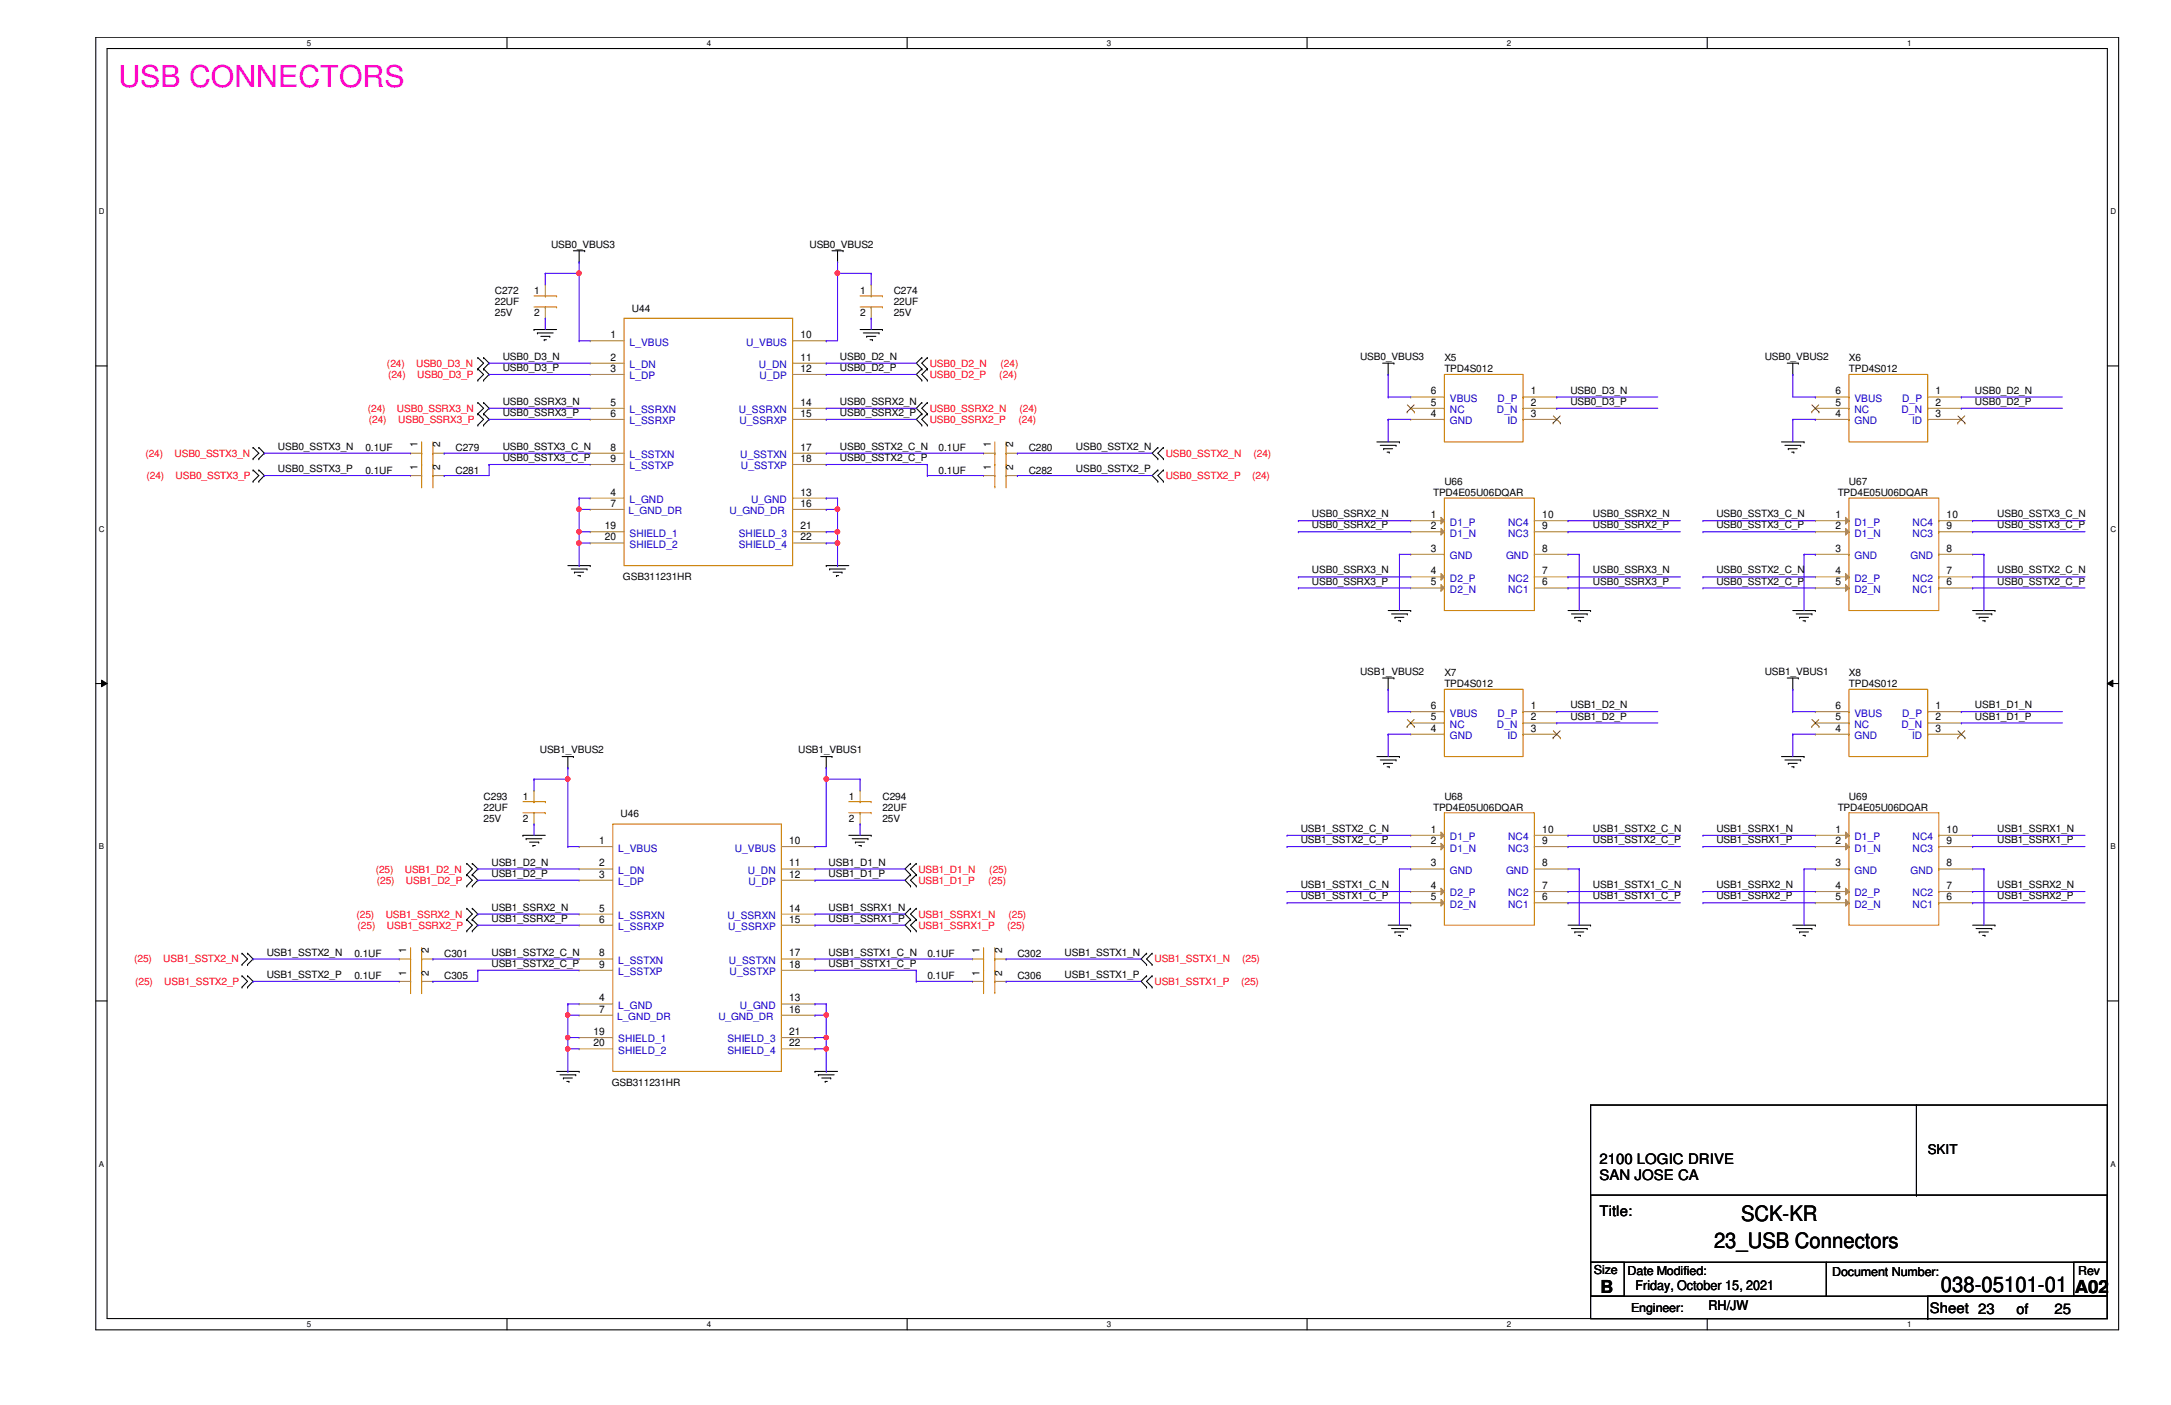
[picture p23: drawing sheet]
<svg xmlns="http://www.w3.org/2000/svg" width="432mm" height="279mm" viewBox="0 0 432 279" stroke-linecap="round" stroke-linejoin="round" font-family="sans-serif">
<defs><g id="words">
<text font-size="6" fill="#f0f" x="23.5" y="17.3">USB CONNECTORS</text>
<g font-size="4.2">
<text x="346.3" y="242.8">SCK-KR</text>
<text x="340.9" y="248.2">23_USB Connectors</text>
<text x="386" y="256.9">038-05101-01</text>
</g>
<g font-size="3.6">
<text x="318.3" y="257">B</text>
<text x="412.7" y="257">A02</text>
</g>
<g font-size="2.9">
<text x="318.1" y="231.5">2100 LOGIC DRIVE</text>
<text x="318.1" y="234.7">SAN JOSE CA</text>
<text x="318.1" y="241.8">Title:</text>
<text x="383.8" y="261">Sheet 23</text>
<text x="401.1" y="261.2">of</text>
<text x="408.6" y="261.2">25</text>
</g>
<g font-size="2.7">
<text x="383.4" y="229.5">SKIT</text>
<text x="325.3" y="256.6">Friday, October 15, 2021</text>
<text x="339.8" y="260.6">RH/JW</text>
</g>
<g font-size="2.5">
<text x="317" y="253.3">Size</text>
<text x="323.7" y="253.5">Date Modified:</text>
<text x="364.4" y="253.7">Document Number:</text>
<text x="413.3" y="253.5">Rev</text>
<text x="324.4" y="260.9">Engineer:</text>
</g>
<g font-size="2">
<text x="109.6" y="49.2">USB0_VBUS3</text>
<text x="161" y="49.2">USB0_VBUS2</text>
<text x="98.4" y="58.4">C272</text>
<text x="106.2" y="58.4">1</text>
<text x="171.1" y="58.4">1</text>
<text x="177.8" y="58.4">C274</text>
<text x="98.4" y="60.7">22UF</text>
<text x="98.4" y="62.9">25V</text>
<text x="106.2" y="62.9">2</text>
<text x="125.7" y="62">U44</text>
<text x="171.1" y="62.9">2</text>
<text x="177.8" y="60.7">22UF</text>
<text x="177.8" y="62.9">25V</text>
<text x="100" y="71.5">USB0_D3_N</text>
<text x="121.4" y="67.3">1</text>
<text x="121.4" y="71.7">2</text>
<text x="159.2" y="67.3">10</text>
<text x="159.2" y="71.7">11</text>
<text x="167" y="71.5">USB0_D2_N</text>
<text x="270.5" y="71.6">USB0_VBUS3</text>
<text x="287.3" y="71.8">X5</text>
<text x="351" y="71.6">USB0_VBUS2</text>
<text x="367.7" y="71.8">X6</text>
<text x="100" y="73.8">USB0_D3_P</text>
<text x="121.4" y="74">3</text>
<text x="159.2" y="74">12</text>
<text x="167" y="73.8">USB0_D2_P</text>
<text x="287.3" y="74">TPD4S012</text>
<text x="367.7" y="74">TPD4S012</text>
<text x="100" y="80.5">USB0_SSRX3_N</text>
<text x="100" y="82.7">USB0_SSRX3_P</text>
<text x="121.4" y="80.7">5</text>
<text x="121.4" y="82.9">6</text>
<text x="159.2" y="80.7">14</text>
<text x="159.2" y="82.9">15</text>
<text x="167" y="80.5">USB0_SSRX2_N</text>
<text x="167" y="82.7">USB0_SSRX2_P</text>
<text x="284.6" y="82.9">4</text>
<text x="284.6" y="80.7">5</text>
<text x="284.6" y="78.4">6</text>
<text x="304.5" y="78.4">1</text>
<text x="304.5" y="80.7">2</text>
<text x="304.5" y="82.9">3</text>
<text x="312.3" y="78.3">USB0_D3_N</text>
<text x="312.3" y="80.5">USB0_D3_P</text>
<text x="365" y="82.9">4</text>
<text x="365" y="80.7">5</text>
<text x="365" y="78.4">6</text>
<text x="385" y="78.4">1</text>
<text x="385" y="80.7">2</text>
<text x="385" y="82.9">3</text>
<text x="392.8" y="80.5">USB0_D2_P</text>
<text x="392.8" y="78.3">USB0_D2_N</text>
<text x="55.3" y="89.4">USB0_SSTX3_N</text>
<text x="72.7" y="89.7">0.1UF</text>
<text x="83.1" y="89" transform="rotate(-90 83.1 89)">1</text>
<text x="87.5" y="89" transform="rotate(-90 87.5 89)">2</text>
<text x="90.6" y="89.7">C279</text>
<text x="100" y="89.4">USB0_SSTX3_C_N</text>
<text x="121.4" y="89.6">8</text>
<text x="159.2" y="89.6">17</text>
<text x="167" y="89.4">USB0_SSTX2_C_N</text>
<text x="186.7" y="89.7">0.1UF</text>
<text x="197.1" y="89" transform="rotate(-90 197.1 89)">1</text>
<text x="201.5" y="89" transform="rotate(-90 201.5 89)">2</text>
<text x="204.6" y="89.7">C280</text>
<text x="214" y="89.4">USB0_SSTX2_N</text>
<text x="55.3" y="93.9">USB0_SSTX3_P</text>
<text x="72.7" y="94.2">0.1UF</text>
<text x="83.1" y="93.5" transform="rotate(-90 83.1 93.5)">1</text>
<text x="87.5" y="93.5" transform="rotate(-90 87.5 93.5)">2</text>
<text x="90.6" y="94.2">C281</text>
<text x="100" y="91.7">USB0_SSTX3_C_P</text>
<text x="121.4" y="91.9">9</text>
<text x="159.2" y="91.9">18</text>
<text x="167" y="91.7">USB0_SSTX2_C_P</text>
<text x="186.7" y="94.2">0.1UF</text>
<text x="197.1" y="93.5" transform="rotate(-90 197.1 93.5)">1</text>
<text x="201.5" y="93.5" transform="rotate(-90 201.5 93.5)">2</text>
<text x="204.6" y="94.2">C282</text>
<text x="214" y="93.9">USB0_SSTX2_P</text>
<text x="121.4" y="98.6">4</text>
<text x="121.4" y="100.8">7</text>
<text x="159.2" y="98.6">13</text>
<text x="159.2" y="100.8">16</text>
<text x="285" y="98.6">TPD4E05U06DQAR</text>
<text x="287.3" y="96.4">U66</text>
<text x="365.5" y="98.6">TPD4E05U06DQAR</text>
<text x="367.7" y="96.4">U67</text>
<text x="120.3" y="105.2">19</text>
<text x="120.3" y="107.5">20</text>
<text x="159.2" y="105.2">21</text>
<text x="159.2" y="107.5">22</text>
<text x="260.9" y="105.1">USB0_SSRX2_P</text>
<text x="260.9" y="102.9">USB0_SSRX2_N</text>
<text x="284.6" y="103">1</text>
<text x="284.6" y="105.2">2</text>
<text x="306.7" y="105.2">9</text>
<text x="306.7" y="103">10</text>
<text x="316.8" y="105.1">USB0_SSRX2_P</text>
<text x="316.8" y="102.9">USB0_SSRX2_N</text>
<text x="341.4" y="105.1">USB0_SSTX3_C_P</text>
<text x="341.4" y="102.9">USB0_SSTX3_C_N</text>
<text x="365" y="103">1</text>
<text x="365" y="105.2">2</text>
<text x="387.2" y="105.2">9</text>
<text x="387.2" y="103">10</text>
<text x="397.3" y="105.1">USB0_SSTX3_C_P</text>
<text x="397.3" y="102.9">USB0_SSTX3_C_N</text>
<text x="284.6" y="109.7">3</text>
<text x="306.7" y="109.7">8</text>
<text x="365" y="109.7">3</text>
<text x="387.2" y="109.7">8</text>
<text x="123.9" y="115.4">GSB311231HR</text>
<text x="260.9" y="116.2">USB0_SSRX3_P</text>
<text x="260.9" y="114">USB0_SSRX3_N</text>
<text x="284.6" y="114.2">4</text>
<text x="284.6" y="116.4">5</text>
<text x="306.7" y="116.4">6</text>
<text x="306.7" y="114.2">7</text>
<text x="316.8" y="116.2">USB0_SSRX3_P</text>
<text x="316.8" y="114">USB0_SSRX3_N</text>
<text x="341.4" y="116.2">USB0_SSTX2_C_P</text>
<text x="341.4" y="114">USB0_SSTX2_C_N</text>
<text x="365" y="114.2">4</text>
<text x="365" y="116.4">5</text>
<text x="387.2" y="116.4">6</text>
<text x="387.2" y="114.2">7</text>
<text x="397.3" y="116.2">USB0_SSTX2_C_P</text>
<text x="397.3" y="114">USB0_SSTX2_C_N</text>
<text x="270.5" y="134.2">USB1_VBUS2</text>
<text x="287.3" y="134.4">X7</text>
<text x="287.3" y="136.7">TPD4S012</text>
<text x="351" y="134.2">USB1_VBUS1</text>
<text x="367.7" y="134.4">X8</text>
<text x="367.7" y="136.7">TPD4S012</text>
<text x="284.6" y="143.3">5</text>
<text x="284.6" y="141">6</text>
<text x="304.5" y="141">1</text>
<text x="304.5" y="143.3">2</text>
<text x="312.3" y="143.1">USB1_D2_P</text>
<text x="312.3" y="140.8">USB1_D2_N</text>
<text x="365" y="143.3">5</text>
<text x="365" y="141">6</text>
<text x="385" y="141">1</text>
<text x="385" y="143.3">2</text>
<text x="392.8" y="143.1">USB1_D1_P</text>
<text x="392.8" y="140.8">USB1_D1_N</text>
<text x="107.4" y="149.8">USB1_VBUS2</text>
<text x="158.7" y="149.8">USB1_VBUS1</text>
<text x="284.6" y="145.5">4</text>
<text x="304.5" y="145.5">3</text>
<text x="365" y="145.5">4</text>
<text x="385" y="145.5">3</text>
<text x="96.2" y="159">C293</text>
<text x="96.2" y="161.2">22UF</text>
<text x="104" y="159">1</text>
<text x="168.8" y="159">1</text>
<text x="175.5" y="159">C294</text>
<text x="175.5" y="161.2">22UF</text>
<text x="285" y="161.2">TPD4E05U06DQAR</text>
<text x="287.3" y="159">U68</text>
<text x="365.5" y="161.2">TPD4E05U06DQAR</text>
<text x="367.7" y="159">U69</text>
<text x="96.2" y="163.4">25V</text>
<text x="104" y="163.4">2</text>
<text x="119.2" y="167.9">1</text>
<text x="123.4" y="162.6">U46</text>
<text x="157" y="167.9">10</text>
<text x="168.8" y="163.4">2</text>
<text x="175.5" y="163.4">25V</text>
<text x="258.7" y="167.7">USB1_SSTX2_C_P</text>
<text x="258.7" y="165.4">USB1_SSTX2_C_N</text>
<text x="284.6" y="165.6">1</text>
<text x="284.6" y="167.9">2</text>
<text x="306.7" y="167.9">9</text>
<text x="306.7" y="165.6">10</text>
<text x="316.8" y="167.7">USB1_SSTX2_C_P</text>
<text x="316.8" y="165.4">USB1_SSTX2_C_N</text>
<text x="341.4" y="167.7">USB1_SSRX1_P</text>
<text x="341.4" y="165.4">USB1_SSRX1_N</text>
<text x="365" y="165.6">1</text>
<text x="365" y="167.9">2</text>
<text x="387.2" y="167.9">9</text>
<text x="387.2" y="165.6">10</text>
<text x="397.3" y="167.7">USB1_SSRX1_P</text>
<text x="397.3" y="165.4">USB1_SSRX1_N</text>
<text x="97.7" y="172.1">USB1_D2_N</text>
<text x="119.2" y="172.3">2</text>
<text x="157" y="172.3">11</text>
<text x="164.8" y="172.1">USB1_D1_N</text>
<text x="284.6" y="172.3">3</text>
<text x="306.7" y="172.3">8</text>
<text x="365" y="172.3">3</text>
<text x="387.2" y="172.3">8</text>
<text x="97.7" y="174.4">USB1_D2_P</text>
<text x="119.2" y="174.5">3</text>
<text x="157" y="174.5">12</text>
<text x="164.8" y="174.4">USB1_D1_P</text>
<text x="258.7" y="178.9">USB1_SSTX1_C_P</text>
<text x="258.7" y="176.6">USB1_SSTX1_C_N</text>
<text x="284.6" y="176.8">4</text>
<text x="284.6" y="179">5</text>
<text x="306.7" y="179">6</text>
<text x="306.7" y="176.8">7</text>
<text x="316.8" y="178.9">USB1_SSTX1_C_P</text>
<text x="316.8" y="176.6">USB1_SSTX1_C_N</text>
<text x="341.4" y="178.9">USB1_SSRX2_P</text>
<text x="341.4" y="176.6">USB1_SSRX2_N</text>
<text x="365" y="176.8">4</text>
<text x="365" y="179">5</text>
<text x="387.2" y="179">6</text>
<text x="387.2" y="176.8">7</text>
<text x="397.3" y="178.9">USB1_SSRX2_P</text>
<text x="397.3" y="176.6">USB1_SSRX2_N</text>
<text x="97.7" y="181.1">USB1_SSRX2_N</text>
<text x="97.7" y="183.3">USB1_SSRX2_P</text>
<text x="119.2" y="181.3">5</text>
<text x="119.2" y="183.5">6</text>
<text x="157" y="181.3">14</text>
<text x="157" y="183.5">15</text>
<text x="164.8" y="181.1">USB1_SSRX1_N</text>
<text x="164.8" y="183.3">USB1_SSRX1_P</text>
<text x="53" y="190">USB1_SSTX2_N</text>
<text x="70.5" y="190.3">0.1UF</text>
<text x="80.8" y="189.6" transform="rotate(-90 80.8 189.6)">1</text>
<text x="85.3" y="189.6" transform="rotate(-90 85.3 189.6)">2</text>
<text x="88.3" y="190.3">C301</text>
<text x="97.7" y="190">USB1_SSTX2_C_N</text>
<text x="119.2" y="190.2">8</text>
<text x="157" y="190.2">17</text>
<text x="164.8" y="190">USB1_SSTX1_C_N</text>
<text x="184.4" y="190.3">0.1UF</text>
<text x="194.8" y="189.6" transform="rotate(-90 194.8 189.6)">1</text>
<text x="199.3" y="189.6" transform="rotate(-90 199.3 189.6)">2</text>
<text x="202.4" y="190.3">C302</text>
<text x="211.8" y="190">USB1_SSTX1_N</text>
<text x="53" y="194.5">USB1_SSTX2_P</text>
<text x="70.5" y="194.8">0.1UF</text>
<text x="80.8" y="194.1" transform="rotate(-90 80.8 194.1)">1</text>
<text x="85.3" y="194.1" transform="rotate(-90 85.3 194.1)">2</text>
<text x="88.3" y="194.8">C305</text>
<text x="97.7" y="192.3">USB1_SSTX2_C_P</text>
<text x="119.2" y="192.4">9</text>
<text x="157" y="192.4">18</text>
<text x="164.8" y="192.3">USB1_SSTX1_C_P</text>
<text x="184.4" y="194.8">0.1UF</text>
<text x="194.8" y="194.1" transform="rotate(-90 194.8 194.1)">1</text>
<text x="199.3" y="194.1" transform="rotate(-90 199.3 194.1)">2</text>
<text x="202.4" y="194.8">C306</text>
<text x="211.8" y="194.5">USB1_SSTX1_P</text>
<text x="119.2" y="199.1">4</text>
<text x="119.2" y="201.4">7</text>
<text x="157" y="199.1">13</text>
<text x="157" y="201.4">16</text>
<text x="118" y="205.8">19</text>
<text x="118" y="208.1">20</text>
<text x="157" y="205.8">21</text>
<text x="157" y="208.1">22</text>
<text x="121.7" y="216">GSB311231HR</text>
</g>
<g font-size="2" fill="#00c">
<text x="125.2" y="68.7">L_VBUS</text>
<text x="148.4" y="68.7">U_VBUS</text>
<text x="125.2" y="73.2">L_DN</text>
<text x="125.2" y="75.4">L_DP</text>
<text x="151" y="73.2">U_DN</text>
<text x="151.1" y="75.4">U_DP</text>
<text x="125.2" y="82.2">L_SSRXN</text>
<text x="146.9" y="82.2">U_SSRXN</text>
<text x="288.4" y="82.2">NC</text>
<text x="288.4" y="79.9">VBUS</text>
<text x="297.7" y="82.2">D_N</text>
<text x="297.9" y="79.9">D_P</text>
<text x="368.9" y="82.2">NC</text>
<text x="368.9" y="79.9">VBUS</text>
<text x="378.2" y="82.2">D_N</text>
<text x="378.3" y="79.9">D_P</text>
<text x="125.2" y="84.4">L_SSRXP</text>
<text x="147.1" y="84.4">U_SSRXP</text>
<text x="288.4" y="84.4">GND</text>
<text x="299.8" y="84.4">ID</text>
<text x="368.9" y="84.4">GND</text>
<text x="380.3" y="84.4">ID</text>
<text x="125.2" y="91.1">L_SSTXN</text>
<text x="125.2" y="93.3">L_SSTXP</text>
<text x="147.2" y="91.1">U_SSTXN</text>
<text x="147.4" y="93.3">U_SSTXP</text>
<text x="125.2" y="100">L_GND</text>
<text x="149.4" y="100">U_GND</text>
<text x="125" y="102.2">L_GND_DR</text>
<text x="125.2" y="106.7">SHIELD_1</text>
<text x="145.1" y="102.2">U_GND_DR</text>
<text x="146.9" y="106.7">SHIELD_3</text>
<text x="288.4" y="104.5">D1_P</text>
<text x="288.4" y="106.7">D1_N</text>
<text x="300" y="106.7">NC3</text>
<text x="300" y="104.5">NC4</text>
<text x="368.9" y="104.5">D1_P</text>
<text x="368.9" y="106.7">D1_N</text>
<text x="380.4" y="106.7">NC3</text>
<text x="380.4" y="104.5">NC4</text>
<text x="125.2" y="109">SHIELD_2</text>
<text x="146.9" y="109">SHIELD_4</text>
<text x="288.4" y="111.2">GND</text>
<text x="299.6" y="111.2">GND</text>
<text x="368.9" y="111.2">GND</text>
<text x="380" y="111.2">GND</text>
<text x="288.4" y="115.7">D2_P</text>
<text x="288.4" y="117.9">D2_N</text>
<text x="300" y="117.9">NC1</text>
<text x="300" y="115.7">NC2</text>
<text x="368.9" y="115.7">D2_P</text>
<text x="368.9" y="117.9">D2_N</text>
<text x="380.4" y="117.9">NC1</text>
<text x="380.4" y="115.7">NC2</text>
<text x="288.4" y="142.5">VBUS</text>
<text x="297.9" y="142.5">D_P</text>
<text x="368.9" y="142.5">VBUS</text>
<text x="378.3" y="142.5">D_P</text>
<text x="288.4" y="147">GND</text>
<text x="288.4" y="144.7">NC</text>
<text x="297.7" y="144.7">D_N</text>
<text x="299.8" y="147">ID</text>
<text x="368.9" y="147">GND</text>
<text x="368.9" y="144.7">NC</text>
<text x="378.2" y="144.7">D_N</text>
<text x="380.3" y="147">ID</text>
<text x="288.4" y="167.1">D1_P</text>
<text x="300" y="167.1">NC4</text>
<text x="368.9" y="167.1">D1_P</text>
<text x="380.4" y="167.1">NC4</text>
<text x="123" y="169.3">L_VBUS</text>
<text x="123" y="173.8">L_DN</text>
<text x="146.1" y="169.3">U_VBUS</text>
<text x="148.7" y="173.8">U_DN</text>
<text x="288.4" y="169.3">D1_N</text>
<text x="288.4" y="173.8">GND</text>
<text x="299.6" y="173.8">GND</text>
<text x="300" y="169.3">NC3</text>
<text x="368.9" y="169.3">D1_N</text>
<text x="368.9" y="173.8">GND</text>
<text x="380" y="173.8">GND</text>
<text x="380.4" y="169.3">NC3</text>
<text x="123" y="176">L_DP</text>
<text x="148.8" y="176">U_DP</text>
<text x="288.4" y="178.3">D2_P</text>
<text x="300" y="178.3">NC2</text>
<text x="368.9" y="178.3">D2_P</text>
<text x="380.4" y="178.3">NC2</text>
<text x="123" y="182.8">L_SSRXN</text>
<text x="123" y="185">L_SSRXP</text>
<text x="144.7" y="182.8">U_SSRXN</text>
<text x="144.8" y="185">U_SSRXP</text>
<text x="288.4" y="180.5">D2_N</text>
<text x="300" y="180.5">NC1</text>
<text x="368.9" y="180.5">D2_N</text>
<text x="380.4" y="180.5">NC1</text>
<text x="123" y="191.7">L_SSTXN</text>
<text x="145" y="191.7">U_SSTXN</text>
<text x="123" y="193.9">L_SSTXP</text>
<text x="145.1" y="193.9">U_SSTXP</text>
<text x="122.8" y="202.8">L_GND_DR</text>
<text x="123" y="200.6">L_GND</text>
<text x="142.9" y="202.8">U_GND_DR</text>
<text x="147.2" y="200.6">U_GND</text>
<text x="123" y="207.3">SHIELD_1</text>
<text x="123" y="209.5">SHIELD_2</text>
<text x="144.7" y="207.3">SHIELD_3</text>
<text x="144.7" y="209.5">SHIELD_4</text>
</g>
<g font-size="2" fill="#f00">
<text x="77" y="72.9">(24)</text>
<text x="77.2" y="75.2">(24)</text>
<text x="82.8" y="72.9">USB0_D3_N</text>
<text x="83" y="75.2">USB0_D3_P</text>
<text x="184.9" y="72.9">USB0_D2_N</text>
<text x="184.9" y="75.2">USB0_D2_P</text>
<text x="198.8" y="75.2">(24)</text>
<text x="199" y="72.9">(24)</text>
<text x="73.2" y="81.9">(24)</text>
<text x="79" y="81.9">USB0_SSRX3_N</text>
<text x="184.9" y="81.9">USB0_SSRX2_N</text>
<text x="202.8" y="81.9">(24)</text>
<text x="73.4" y="84.1">(24)</text>
<text x="79.2" y="84.1">USB0_SSRX3_P</text>
<text x="184.9" y="84.1">USB0_SSRX2_P</text>
<text x="202.6" y="84.1">(24)</text>
<text x="28.9" y="90.8">(24)</text>
<text x="29.1" y="95.3">(24)</text>
<text x="34.7" y="90.8">USB0_SSTX3_N</text>
<text x="34.9" y="95.3">USB0_SSTX3_P</text>
<text x="231.9" y="90.8">USB0_SSTX2_N</text>
<text x="231.9" y="95.3">USB0_SSTX2_P</text>
<text x="249" y="95.3">(24)</text>
<text x="249.3" y="90.8">(24)</text>
<text x="74.7" y="173.5">(25)</text>
<text x="80.5" y="173.5">USB1_D2_N</text>
<text x="182.7" y="173.5">USB1_D1_N</text>
<text x="196.8" y="173.5">(25)</text>
<text x="74.9" y="175.8">(25)</text>
<text x="80.7" y="175.8">USB1_D2_P</text>
<text x="182.7" y="175.8">USB1_D1_P</text>
<text x="196.6" y="175.8">(25)</text>
<text x="70.9" y="182.5">(25)</text>
<text x="71.1" y="184.7">(25)</text>
<text x="76.7" y="182.5">USB1_SSRX2_N</text>
<text x="77" y="184.7">USB1_SSRX2_P</text>
<text x="182.7" y="182.5">USB1_SSRX1_N</text>
<text x="182.7" y="184.7">USB1_SSRX1_P</text>
<text x="200.3" y="184.7">(25)</text>
<text x="200.6" y="182.5">(25)</text>
<text x="26.7" y="191.4">(25)</text>
<text x="32.5" y="191.4">USB1_SSTX2_N</text>
<text x="229.6" y="191.4">USB1_SSTX1_N</text>
<text x="247.1" y="191.4">(25)</text>
<text x="26.9" y="195.9">(25)</text>
<text x="32.7" y="195.9">USB1_SSTX2_P</text>
<text x="229.6" y="195.9">USB1_SSTX1_P</text>
<text x="246.8" y="195.9">(25)</text>
</g>
<g font-size="1.6">
<text x="61" y="9.1">5</text>
<text x="140.6" y="9.1">4</text>
<text x="220.2" y="9.1">3</text>
<text x="299.7" y="9.1">2</text>
<text x="379.3" y="9.1">1</text>
<text x="19.6" y="42.6">D</text>
<text x="419.7" y="42.6">D</text>
<text x="19.6" y="105.7">C</text>
<text x="419.7" y="105.7">C</text>
<text x="19.6" y="168.9">B</text>
<text x="419.7" y="168.9">B</text>
<text x="19.6" y="232">A</text>
<text x="419.7" y="232">A</text>
<text x="61" y="263.9">5</text>
<text x="140.6" y="263.9">4</text>
<text x="220.2" y="263.9">3</text>
<text x="299.7" y="263.9">2</text>
<text x="379.3" y="263.9">1</text>
</g>
</g></defs>
<path d="M19.1 7.4h402.3v257.1h-402.3zM21.3 9.7h397.8v252.5h-397.8z" fill="none" stroke="#000" stroke-width=".21"/>
<g fill="#fff">
<path d="M61 7.7h.9v1.7h-.9z"/>
<path d="M61 262.5h.9v1.7h-.9z"/>
</g>
<path d="M100.8 7.4v2.3M100.8 262.2v2.3" fill="none" stroke="#000" stroke-width=".21"/>
<g fill="#fff">
<path d="M140.6 7.7h.9v1.7h-.9z"/>
<path d="M140.6 262.5h.9v1.7h-.9z"/>
</g>
<path d="M180.4 7.4v2.3M180.4 262.2v2.3" fill="none" stroke="#000" stroke-width=".21"/>
<g fill="#fff">
<path d="M220.2 7.7h.9v1.7h-.9z"/>
<path d="M220.2 262.5h.9v1.7h-.9z"/>
</g>
<path d="M260 7.4v2.3M260 262.2v2.3" fill="none" stroke="#000" stroke-width=".21"/>
<g fill="#fff">
<path d="M299.7 7.7h.9v1.7h-.9z"/>
<path d="M299.7 262.5h.9v1.7h-.9z"/>
</g>
<path d="M339.6 7.4v2.3M339.6 262.2v2.3" fill="none" stroke="#000" stroke-width=".21"/>
<g fill="#fff">
<path d="M379.3 7.7h.9v1.7h-.9z"/>
<path d="M379.3 262.5h.9v1.7h-.9z"/>
<path d="M19.6 41.2h1.2v1.8h-1.2z"/>
<path d="M419.7 41.2h1.2v1.8h-1.2z"/>
<path d="M19.6 104.3h1.2v1.8h-1.2z"/>
<path d="M419.7 104.3h1.2v1.8h-1.2z"/>
</g>
<path d="M19.1 72.8h2.2M419.1 72.8h2.3" fill="none" stroke="#000" stroke-width=".21"/>
<g fill="#fff">
<path d="M19.6 167.5h1.1v1.7h-1.1z"/>
<path d="M419.7 167.5h1.1v1.7h-1.1z"/>
</g>
<path d="M19.1 135.9h2.2M419.1 135.9h2.3" fill="none" stroke="#000" stroke-width=".21"/>
<path d="M20.2 135.3l1.1 .6-1.1 .7zM419.1 135.9l1.1-.6v1.3z" fill="#000"/>
<path d="M20.2 135.3l1.1 .6-1.1 .7zM419.1 135.9l1.1-.6v1.3z" fill="none" stroke="#000" stroke-width=".2"/>
<g fill="#fff">
<path d="M19.6 230.6h1.1v1.8h-1.1z"/>
<path d="M419.7 230.6h1.1v1.8h-1.1z"/>
</g>
<g fill="none" stroke="#000" stroke-width=".21">
<path d="M114 49.9h2.3M115.2 52.1h.1M115.2 49.9v2.2M116.3 49.9h.1M165.5 49.9h2.2M166.6 52.1h.1M166.6 49.9v2.2M167.7 49.9h.1M95 73.4h.1M95 71.1h.1M95 75.6h.1M95 71.1l1.2 1.1-1.2 1.2"/>
<path d="M95 73.4l1.2 1.1-1.2 1.1M96.2 71.1h.1M96.2 73.4h.1M96.2 75.6h.1M96.2 71.1l1.1 1.1-1.1 1.2M96.2 73.4l1.1 1.1-1.1 1.1M106.2 65.5h.1M106.2 65.5h4.5M106.9 66.2h.1M106.9 66.2h3.1M107.6 66.9h1.7M108.2 67.6h.1"/>
<path d="M108.2 67.6h.5M109.3 66.9h.1M171.1 65.5h4.4M171.7 66.2h3.1M172.4 66.9h.1M172.4 66.9h1.8M173.1 67.6h.4M173.5 67.6h.1M174.8 66.2h.1M175.5 65.5h.1M183.3 71.1h.1M183.3 73.4h.1"/>
<path d="M183.3 75.6h.1M183.3 71.1l-1.1 1.1 1.1 1.2M183.3 73.4l-1.1 1.1 1.1 1.1M184.4 73.4h.1M184.4 71.1h.1M184.4 75.6h.1M184.4 71.1l-1.1 1.1 1.1 1.2M184.4 73.4l-1.1 1.1 1.1 1.1M275 72.2h2.2M276.1 74.5h.1M276.1 72.2v2.3M277.2 72.2h.1"/>
<path d="M355.5 72.2h2.2M356.6 74.5h.1M356.6 72.2v2.3M357.7 72.2h.1M50.3 91.2h.1M50.3 89h.1M50.3 95.7h.1M50.3 93.5h.1M50.3 89l1.2 1.1-1.2 1.1M50.3 93.5l1.2 1.1-1.2 1.1M51.5 89h.1M51.5 91.2h.1"/>
<path d="M51.5 93.5h.1M51.5 95.7h.1M51.5 89l1.1 1.1-1.1 1.1M51.5 93.5l1.1 1.1-1.1 1.1M95 82.3h.1M95 80.1h.1M95 84.5h.1M95 80.1l1.2 1.1-1.2 1.1M95 82.3l1.2 1.1-1.2 1.1M96.2 80.1h.1M96.2 82.3h.1M96.2 84.5h.1"/>
<path d="M96.2 80.1l1.1 1.1-1.1 1.1M96.2 82.3l1.1 1.1-1.1 1.1M183.3 80.1h.1M183.3 82.3h.1M183.3 84.5h.1M183.3 80.1l-1.1 1.1 1.1 1.1M183.3 82.3l-1.1 1.1 1.1 1.1M184.4 82.3h.1M184.4 80.1h.1M184.4 84.5h.1M184.4 80.1l-1.1 1.1 1.1 1.1M184.4 82.3l-1.1 1.1 1.1 1.1"/>
<path d="M230.3 89h.1M230.3 91.2h.1M230.3 93.5h.1M230.3 95.7h.1M230.3 89l-1.1 1.1 1.1 1.1M230.3 93.5l-1.1 1.1 1.1 1.1M231.4 91.2h.1M231.4 89h.1M231.4 95.7h.1M231.4 93.5h.1M231.4 89l-1.1 1.1 1.1 1.1M231.4 93.5l-1.1 1.1 1.1 1.1"/>
<path d="M273.9 87.9h4.4M274.5 88.6h3.2M275.2 89.2h.1M275.2 89.2h1.8M275.9 89.9h.4M276.3 89.9h.1M277.7 88.6h.1M278.3 87.9h.1M354.3 87.9h4.5M355 88.6h3.1M355.7 89.2h.1M355.7 89.2h1.8"/>
<path d="M356.4 89.9h.4M356.8 89.9h.1M358.1 88.6h.1M358.8 87.9h.1M112.9 112.5h4.5M113.6 113.2h3.2M114.3 113.8h.1M114.3 113.8h1.8M114.9 114.5h.5M115.4 114.5h.1M116.8 113.2h.1M117.4 112.5h.1"/>
<path d="M164.3 112.5h.1M164.3 112.5h4.5M165 113.2h.1M165 113.2h3.1M165.7 113.8h1.8M166.4 114.5h.1M166.4 114.5h.4M167.5 113.8h.1M275 134.8h2.2M276.1 137.1h.1M276.1 121.4h4.5M276.1 134.8v2.3"/>
<path d="M276.8 122.1h3.1M277.2 134.8h.1M277.5 122.8h.1M277.5 122.8h1.7M278.1 123.4h.5M278.6 123.4h.1M279.9 122.1h.1M280.6 121.4h.1M311.9 121.4h4.5M312.5 122.1h3.2M313.2 122.8h.1M313.2 122.8h1.8"/>
<path d="M313.9 123.4h.4M314.3 123.4h.1M315.7 122.1h.1M316.4 121.4h.1M355.5 134.8h2.2M356.6 137.1h.1M356.6 121.4h4.5M356.6 134.8v2.3M357.3 122.1h3.1M357.7 134.8h.1M357.9 122.8h.1M357.9 122.8h1.8"/>
<path d="M358.6 123.4h.4M359 123.4h.1M360.4 122.1h.1M361.1 121.4h.1M392.3 121.4h4.5M393 122.1h3.2M393.7 122.8h.1M393.7 122.8h1.8M394.3 123.4h.5M394.8 123.4h.1M396.2 122.1h.1M396.8 121.4h.1"/>
<path d="M111.8 150.5h2.2M112.9 152.7h.1M112.9 150.5v2.2M114 150.5h.1M163.2 150.5h2.3M164.3 152.7h.1M164.3 150.5v2.2M165.5 150.5h.1M273.9 150.5h4.4M274.5 151.1h3.2M275.2 151.8h.1M275.2 151.8h1.8"/>
<path d="M275.9 152.5h.4M276.3 152.5h.1M277.7 151.1h.1M278.3 150.5h.1M354.3 150.5h4.5M355 151.1h3.1M355.7 151.8h.1M355.7 151.8h1.8M356.4 152.5h.4M356.8 152.5h.1M358.1 151.1h.1M358.8 150.5h.1"/>
<path d="M92.8 173.9h.1M92.8 171.7h.1M92.8 176.2h.1M92.8 171.7l1.1 1.1-1.1 1.1M92.8 173.9l1.1 1.1-1.1 1.2M93.9 171.7h.1M93.9 173.9h.1M93.9 176.2h.1M93.9 171.7l1.1 1.1-1.1 1.1M93.9 173.9l1.1 1.1-1.1 1.2M104 166.1h.1M104 166.1h4.5"/>
<path d="M104.6 166.8h.1M104.6 166.8h3.2M105.3 167.5h1.8M106 168.1h.1M106 168.1h.5M107.1 167.5h.1M168.8 166.1h4.5M169.5 166.8h3.1M170.1 167.5h.1M170.1 167.5h1.9M170.8 168.1h.5M171.3 168.1h.1"/>
<path d="M172.6 166.8h.1M173.3 166.1h.1M181.1 171.7h.1M181.1 173.9h.1M181.1 176.2h.1M181.1 171.7l-1.1 1.1 1.1 1.1M181.1 173.9l-1.1 1.1 1.1 1.2M182.2 173.9h.1M182.2 171.7h.1M182.2 176.2h.1M182.2 171.7l-1.1 1.1 1.1 1.1M182.2 173.9l-1.1 1.1 1.1 1.2"/>
<path d="M19.1 199.1h2.2M48.1 191.8h.1M48.1 189.6h.1M48.1 196.3h.1M48.1 194.1h.1M48.1 189.6l1.1 1.1-1.1 1.1M48.1 194.1l1.1 1.1-1.1 1.1M49.2 189.6h.1M49.2 191.8h.1M49.2 194.1h.1M49.2 196.3h.1M49.2 189.6l1.1 1.1-1.1 1.1"/>
<path d="M49.2 194.1l1.1 1.1-1.1 1.1M92.8 182.9h.1M92.8 180.6h.1M92.8 185.1h.1M92.8 180.6l1.1 1.2-1.1 1.1M92.8 182.9l1.1 1.1-1.1 1.1M93.9 180.6h.1M93.9 182.9h.1M93.9 185.1h.1M93.9 180.6l1.1 1.2-1.1 1.1M93.9 182.9l1.1 1.1-1.1 1.1M181.1 180.6h.1"/>
<path d="M181.1 182.9h.1M181.1 185.1h.1M181.1 180.6l-1.1 1.2 1.1 1.1M181.1 182.9l-1.1 1.1 1.1 1.1M182.2 182.9h.1M182.2 180.6h.1M182.2 185.1h.1M182.2 180.6l-1.1 1.2 1.1 1.1M182.2 182.9l-1.1 1.1 1.1 1.1M228 189.6h.1M228 191.8h.1M228 194.1h.1"/>
<path d="M228 196.3h.1M228 189.6l-1.1 1.1 1.1 1.1M228 194.1l-1.1 1.1 1.1 1.1M229.2 191.8h.1M229.2 189.6h.1M229.2 196.3h.1M229.2 194.1h.1M229.2 189.6l-1.2 1.1 1.2 1.1M229.2 194.1l-1.2 1.1 1.2 1.1M276.1 184h4.5M276.8 184.7h3.1M277.5 185.3h.1"/>
<path d="M277.5 185.3h1.7M278.1 186h.5M278.6 186h.1M279.9 184.7h.1M280.6 184h.1M311.9 184h4.5M312.5 184.7h3.2M313.2 185.3h.1M313.2 185.3h1.8M313.9 186h.4M314.3 186h.1M315.7 184.7h.1"/>
<path d="M316.4 184h.1M356.6 184h4.5M357.3 184.7h3.1M357.9 185.3h.1M357.9 185.3h1.8M358.6 186h.4M359 186h.1M360.4 184.7h.1M361.1 184h.1M392.3 184h4.5M393 184.7h3.2M393.7 185.3h.1"/>
<path d="M393.7 185.3h1.8M394.3 186h.5M394.8 186h.1M396.2 184.7h.1M396.8 184h.1M419.1 199.1h2.3M110.7 213.1h4.5M111.4 213.7h3.1M112.1 214.4h.1M112.1 214.4h1.7M112.7 215.1h.5M113.2 215.1h.1"/>
<path d="M114.5 213.7h.1M115.2 213.1h.1M162.1 213.1h.1M162.1 213.1h4.5M162.8 213.7h.1M162.8 213.7h3.1M163.4 214.4h1.8M164.1 215.1h.1M164.1 215.1h.4M165.2 214.4h.1M316.4 219.8h102.7v42.4h-102.7zM381.2 219.8v17.9"/>
<path d="M316.4 237.7h102.7v13.3h-102.7zM381.2 237.7h.1M316.4 251h46.9v6.8h-46.9zM316.4 251h6.6v6.8h-6.6zM363.3 251h55.8v6.8h-55.8zM383.4 257.8h35.7v4.4h-35.7zM412.5 251h6.6v6.8h-6.6zM316.4 262.2h67M383.4 262.2h.1"/>
</g>
<g fill="none" stroke="#cc8006" stroke-width=".21">
<path d="M106.2 58.8h4.5M108.5 58.8h.1M110.7 58.8h.1M106.2 61h4.5M108.5 61h.1M110.7 61h.1M367.7 99.1h17.9v22.3h-17.9zM367.7 116.9h.1M367.7 114.7h.1M367.7 103.5h.1M367.7 105.7h.1M367.7 110.2h.1"/>
<path d="M385.6 103.5h.1M385.6 105.7h.1M385.6 114.7h.1M385.6 116.9h.1M385.6 110.2h.1M367.7 137.1h15.7v13.4h-15.7zM367.7 146h.1M367.7 141.5h.1M367.7 143.8h.1M383.4 146h.1M383.4 143.8h.1M383.4 141.5h.1"/>
<path d="M81.7 190.7h.1M81.7 193h.1M81.7 188.5v4.5M83.9 190.7h.1M83.9 193h.1M83.9 188.5v4.5M195.6 190.7h.1M195.6 193h.1M195.6 188.5v4.5M197.9 190.7h.1M197.9 193h.1M197.9 188.5v4.5"/>
</g>
<g fill="none" stroke="#a84" stroke-width=".21">
<path d="M108.5 56.6h.1M108.5 56.6v2.2M108.5 63.3h.1M108.5 61v2.3M361.1 146h.1M361.1 143.8h.1M361.1 141.5h.1M361.1 141.5h6.6M361.1 143.8h6.6M361.1 146h6.6M383.4 141.5h6.7M383.4 143.8h6.7"/>
<path d="M383.4 146h6.7M390.1 141.5h.1M390.1 143.8h.1M390.1 146h.1M79.4 190.7h.1M79.4 190.7h2.3M83.9 190.7h2.2M86.1 190.7h.1M193.4 190.7h.1M193.4 190.7h2.2M197.9 190.7h2.2M200.1 190.7h.1"/>
</g>
<path d="M360.3 144.5h.1M360.4 143.1l1.4 1.4M361.7 143.1l-1.4 1.4M361.8 144.5h.1M389.4 146.7h.1M389.4 145.3l1.4 1.4M390.8 145.3l-1.4 1.4M390.8 146.7h.1" fill="none" stroke="#804000" stroke-width=".2"/>
<path d="M367.1 102.9l.6 .6-.6 .7z" fill="#a84"/>
<path d="M361.1 103.5h.1M361.1 103.5h6.6M367.1 102.9l.6 .6-.6 .7z" fill="none" stroke="#a84" stroke-width=".21"/>
<path d="M367.1 105.1l.6 .6-.6 .7z" fill="#a84"/>
<path d="M361.1 105.7h.1M361.1 110.2h.1M361.1 105.7h6.6M361.1 110.2h6.6M367.1 105.1l.6 .6-.6 .7z" fill="none" stroke="#a84" stroke-width=".21"/>
<path d="M367.1 114l.6 .7-.6 .7z" fill="#a84"/>
<path d="M361.1 114.7h.1M361.1 114.7h6.6M367.1 114l.6 .7-.6 .7z" fill="none" stroke="#a84" stroke-width=".21"/>
<path d="M367.1 116.2l.6 .7-.6 .7z" fill="#a84"/>
<g fill="none" stroke="#a84" stroke-width=".21">
<path d="M117.4 67.8h.1M117.4 72.2h.1M117.4 74.5h.1M117.4 67.8h6.7M117.4 72.2h6.7M117.4 74.5h6.7M157.6 67.8h6.7M157.6 72.2h6.7M157.6 74.5h6.7M164.3 67.8h.1M164.3 72.2h.1M164.3 74.5h.1"/>
<path d="M280.6 79h.1M280.6 79h6.7M302.9 79h6.7M309.6 79h.1M117.4 99.1h.1M117.4 81.2h.1M117.4 83.4h.1M117.4 90.1h.1M117.4 92.4h.1M117.4 99.1h6.7M117.4 81.2h6.7M117.4 83.4h6.7"/>
<path d="M117.4 90.1h6.7M117.4 92.4h6.7M157.6 99.1h6.7M157.6 81.2h6.7M157.6 83.4h6.7M157.6 90.1h6.7M157.6 92.4h6.7M164.3 99.1h.1M164.3 81.2h.1M164.3 83.4h.1M164.3 90.1h.1M164.3 92.4h.1"/>
<path d="M195.6 94.6h.1M195.6 94.6h2.3M200.1 94.6h2.3M202.4 94.6h.1M280.6 83.4h.1M280.6 81.2h.1M280.6 81.2h6.7M280.6 83.4h6.7M302.9 81.2h6.7M302.9 83.4h6.7M309.6 81.2h.1M309.6 83.4h.1"/>
<path d="M117.4 101.3h.1M117.4 105.7h.1M117.4 108h.1M117.4 105.7h6.7M117.4 101.3h6.7M117.4 108h6.7M157.6 105.7h6.7M157.6 101.3h6.7M157.6 108h6.7M164.3 101.3h.1M164.3 105.7h.1M164.3 108h.1"/>
<path d="M361.1 116.9h.1M361.1 116.9h6.6M367.1 116.2l.6 .7-.6 .7zM385.6 116.9h6.7M385.6 114.7h6.7M385.6 110.2h6.7M385.6 105.7h6.7M385.6 103.5h6.7M392.3 116.9h.1M392.3 114.7h.1M392.3 110.2h.1M392.3 105.7h.1"/>
<path d="M392.3 103.5h.1M171.1 157.2h.1M171.1 157.2v2.2M280.6 146h.1M280.6 143.8h.1M280.6 141.5h.1M280.6 141.5h6.7M280.6 143.8h6.7M280.6 146h6.7M302.9 141.5h6.7M302.9 143.8h6.7M302.9 146h6.7"/>
<path d="M309.6 141.5h.1M309.6 143.8h.1M309.6 146h.1M115.2 168.4h.1M115.2 172.8h.1M115.2 175h.1M115.2 168.4h6.7M115.2 172.8h6.7M115.2 175h6.7M155.4 168.4h6.7M155.4 172.8h6.7M155.4 175h6.7"/>
<path d="M162.1 168.4h.1M162.1 172.8h.1M162.1 175h.1M171.1 163.9h.1M171.1 161.6v2.3M79.4 195.2h.1M79.4 195.2h2.3M83.9 195.2h2.2M86.1 195.2h.1M115.2 199.6h.1M115.2 181.8h.1M115.2 184h.1"/>
<path d="M115.2 190.7h.1M115.2 193h.1M115.2 199.6h6.7M115.2 181.8h6.7M115.2 184h6.7M115.2 190.7h6.7M115.2 193h6.7M155.4 199.6h6.7M155.4 181.8h6.7M155.4 184h6.7M155.4 190.7h6.7M155.4 193h6.7"/>
<path d="M162.1 199.6h.1M162.1 181.8h.1M162.1 184h.1M162.1 190.7h.1M162.1 193h.1M115.2 201.9h.1M115.2 206.3h.1M115.2 208.6h.1M115.2 201.9h6.7M115.2 206.3h6.7M115.2 208.6h6.7M155.4 201.9h6.7"/>
<path d="M155.4 206.3h6.7M155.4 208.6h6.7M162.1 201.9h.1M162.1 206.3h.1M162.1 208.6h.1"/>
</g>
<g fill="none" stroke="#cc8006" stroke-width=".21">
<path d="M124.1 63.3h33.5v49.2h-33.5zM287.3 74.5h15.6v13.4h-15.6zM287.3 79h.1M302.9 79h.1M197.9 94.6h.1M197.9 96.8h.1M197.9 92.4v4.4M200.1 94.6h.1M200.1 96.8h.1M200.1 92.4v4.4M287.3 99.1h17.9v22.3h-17.9zM287.3 83.4h.1"/>
<path d="M287.3 81.2h.1M302.9 83.4h.1M302.9 81.2h.1M287.3 116.9h.1M287.3 114.7h.1M287.3 103.5h.1M287.3 105.7h.1M287.3 110.2h.1M305.2 103.5h.1M305.2 105.7h.1M305.2 114.7h.1M305.2 116.9h.1"/>
<path d="M305.2 110.2h.1M287.3 137.1h15.6v13.4h-15.6zM168.8 159.4h4.5M171.1 159.4h.1M173.3 159.4h.1M287.3 146h.1M287.3 141.5h.1M287.3 143.8h.1M302.9 146h.1M302.9 143.8h.1M302.9 141.5h.1M121.9 163.9h33.5v49.2h-33.5z"/>
<path d="M168.8 161.6h4.5M171.1 161.6h.1M173.3 161.6h.1M81.7 195.2h.1M81.7 197.4h.1M81.7 193v4.4M83.9 195.2h.1M83.9 197.4h.1M83.9 193v4.4"/>
</g>
<g fill="none" stroke="#804000" stroke-width=".2">
<path d="M279.9 81.9h.1M279.9 80.5l1.4 1.4M281.3 80.5l-1.4 1.4M281.3 81.9h.1M308.9 84.1h.1M308.9 82.7l1.4 1.4M310.3 82.7l-1.4 1.4M310.3 84.1h.1M279.9 144.5h.1M279.9 143.1l1.4 1.4M281.3 143.1l-1.4 1.4M281.3 144.5h.1"/>
<path d="M308.9 146.7h.1M308.9 145.3l1.4 1.4M310.3 145.3l-1.4 1.4M310.3 146.7h.1"/>
</g>
<path d="M286.6 102.9l.7 .6-.7 .7z" fill="#a84"/>
<path d="M280.6 103.5h.1M280.6 103.5h6.7M286.6 102.9l.7 .6-.7 .7z" fill="none" stroke="#a84" stroke-width=".21"/>
<path d="M286.6 105.1l.7 .6-.7 .7z" fill="#a84"/>
<path d="M280.6 105.7h.1M280.6 110.2h.1M280.6 105.7h6.7M280.6 110.2h6.7M286.6 105.1l.7 .6-.7 .7z" fill="none" stroke="#a84" stroke-width=".21"/>
<path d="M286.6 114l.7 .7-.7 .7z" fill="#a84"/>
<path d="M280.6 114.7h.1M280.6 114.7h6.7M286.6 114l.7 .7-.7 .7z" fill="none" stroke="#a84" stroke-width=".21"/>
<path d="M286.6 116.2l.7 .7-.7 .7z" fill="#a84"/>
<g fill="none" stroke="#a84" stroke-width=".21">
<path d="M361.1 79h.1M361.1 79h6.6M383.4 79h6.7M390.1 79h.1M81.7 90.1h.1M81.7 94.6h.1M81.7 90.1h2.2M81.7 94.6h2.2M86.1 90.1h2.2M86.1 94.6h2.2M88.3 90.1h.1M88.3 94.6h.1"/>
<path d="M195.6 90.1h.1M195.6 90.1h2.3M200.1 90.1h2.3M202.4 90.1h.1M361.1 83.4h.1M361.1 81.2h.1M361.1 81.2h6.6M361.1 83.4h6.6M383.4 81.2h6.7M383.4 83.4h6.7M390.1 81.2h.1M390.1 83.4h.1"/>
<path d="M280.6 116.9h.1M280.6 116.9h6.7M286.6 116.2l.7 .7-.7 .7zM305.2 116.9h6.7M305.2 114.7h6.7M305.2 110.2h6.7M305.2 105.7h6.7M305.2 103.5h6.7M311.9 116.9h.1M311.9 114.7h.1M311.9 110.2h.1M311.9 105.7h.1"/>
<path d="M311.9 103.5h.1M106.2 157.2h.1M106.2 157.2v2.2M106.2 163.9h.1M106.2 161.6v2.3M193.4 195.2h.1M193.4 195.2h2.2M197.9 195.2h2.2M200.1 195.2h.1"/>
</g>
<g fill="none" stroke="#cc8006" stroke-width=".21">
<path d="M367.7 74.5h15.7v13.4h-15.7zM367.7 79h.1M383.4 79h.1M83.9 90.1h.1M83.9 92.4h.1M83.9 94.6h.1M83.9 96.8h.1M83.9 87.9v8.9M86.1 90.1h.1M86.1 92.4h.1M86.1 94.6h.1M86.1 96.8h.1"/>
<path d="M86.1 87.9v8.9M197.9 90.1h.1M197.9 92.4h.1M197.9 87.9v4.5M200.1 90.1h.1M200.1 92.4h.1M200.1 87.9v4.5M367.7 83.4h.1M367.7 81.2h.1M383.4 83.4h.1M383.4 81.2h.1M104 159.4h4.5"/>
<path d="M106.2 159.4h.1M108.5 159.4h.1M104 161.6h4.5M106.2 161.6h.1M108.5 161.6h.1M367.7 161.6h17.9v22.4h-17.9zM367.7 179.5h.1M367.7 177.3h.1M367.7 166.1h.1M367.7 168.4h.1M367.7 172.8h.1M385.6 166.1h.1"/>
<path d="M385.6 168.4h.1M385.6 177.3h.1M385.6 179.5h.1M385.6 172.8h.1M195.6 195.2h.1M195.6 197.4h.1M195.6 193v4.4M197.9 195.2h.1M197.9 197.4h.1M197.9 193v4.4"/>
</g>
<path d="M360.3 81.9h.1M360.4 80.5l1.4 1.4M361.7 80.5l-1.4 1.4M361.8 81.9h.1M389.4 84.1h.1M389.4 82.7l1.4 1.4M390.8 82.7l-1.4 1.4M390.8 84.1h.1" fill="none" stroke="#804000" stroke-width=".2"/>
<path d="M367.1 165.4l.6 .7-.6 .7z" fill="#a84"/>
<path d="M361.1 166.1h.1M361.1 166.1h6.6M367.1 165.4l.6 .7-.6 .7z" fill="none" stroke="#a84" stroke-width=".21"/>
<path d="M367.1 167.7l.6 .7-.6 .6z" fill="#a84"/>
<path d="M361.1 168.4h.1M361.1 172.8h.1M361.1 168.4h6.6M361.1 172.8h6.6M367.1 167.7l.6 .7-.6 .6z" fill="none" stroke="#a84" stroke-width=".21"/>
<path d="M367.1 176.6l.6 .7-.6 .7z" fill="#a84"/>
<path d="M361.1 177.3h.1M361.1 177.3h6.6M367.1 176.6l.6 .7-.6 .7z" fill="none" stroke="#a84" stroke-width=".21"/>
<path d="M367.1 178.9l.6 .6-.6 .7z" fill="#a84"/>
<g fill="none" stroke="#a84" stroke-width=".21">
<path d="M173.3 56.6h.1M173.3 56.6v2.2M173.3 63.3h.1M173.3 61v2.3M361.1 179.5h.1M361.1 179.5h6.6M367.1 178.9l.6 .6-.6 .7zM385.6 179.5h6.7M385.6 177.3h6.7M385.6 172.8h6.7M385.6 168.4h6.7M385.6 166.1h6.7"/>
<path d="M392.3 179.5h.1M392.3 177.3h.1M392.3 172.8h.1M392.3 168.4h.1M392.3 166.1h.1"/>
</g>
<g fill="none" stroke="#cc8006" stroke-width=".21">
<path d="M171.1 58.8h4.4M173.3 58.8h.1M175.5 58.8h.1M171.1 61h4.4M173.3 61h.1M175.5 61h.1M287.3 161.6h17.9v22.4h-17.9zM287.3 179.5h.1M287.3 177.3h.1M287.3 166.1h.1M287.3 168.4h.1M287.3 172.8h.1"/>
<path d="M305.2 166.1h.1M305.2 168.4h.1M305.2 177.3h.1M305.2 179.5h.1M305.2 172.8h.1"/>
</g>
<path d="M286.6 165.4l.7 .7-.7 .7z" fill="#a84"/>
<path d="M280.6 166.1h.1M280.6 166.1h6.7M286.6 165.4l.7 .7-.7 .7z" fill="none" stroke="#a84" stroke-width=".21"/>
<path d="M286.6 167.7l.7 .7-.7 .6z" fill="#a84"/>
<path d="M280.6 168.4h.1M280.6 172.8h.1M280.6 168.4h6.7M280.6 172.8h6.7M286.6 167.7l.7 .7-.7 .6z" fill="none" stroke="#a84" stroke-width=".21"/>
<path d="M286.6 176.6l.7 .7-.7 .7z" fill="#a84"/>
<path d="M280.6 177.3h.1M280.6 177.3h6.7M286.6 176.6l.7 .7-.7 .7z" fill="none" stroke="#a84" stroke-width=".21"/>
<path d="M286.6 178.9l.7 .6-.7 .7z" fill="#a84"/>
<g fill="none" stroke="#a84" stroke-width=".21">
<path d="M280.6 179.5h.1M280.6 179.5h6.7M286.6 178.9l.7 .6-.7 .7zM305.2 179.5h6.7M305.2 177.3h6.7M305.2 172.8h6.7M305.2 168.4h6.7M305.2 166.1h6.7M311.9 179.5h.1M311.9 177.3h.1M311.9 172.8h.1M311.9 168.4h.1"/>
<path d="M311.9 166.1h.1"/>
</g>
<path d="M108.5 54.4h.1M108.5 54.4v2.2M108.5 54.4h6.7M115.2 52.1h.1M115.2 54.4h.1M115.2 52.1v15.7M166.6 52.1h.1M166.6 52.1v2.3" fill="none" stroke="#4200ff" stroke-width=".21"/>
<circle cx="115.1" cy="54.3" r=".44" fill="#f00"/>
<circle cx="115.1" cy="54.3" r=".44" fill="none" stroke="#f00" stroke-width=".21"/>
<path d="M166.6 54.4h.1M166.6 54.4h6.7" fill="none" stroke="#4200ff" stroke-width=".21"/>
<circle cx="166.6" cy="54.3" r=".45" fill="#f00"/>
<circle cx="166.6" cy="54.3" r=".45" fill="none" stroke="#f00" stroke-width=".21"/>
<g fill="none" stroke="#4200ff" stroke-width=".21">
<path d="M166.6 54.4h.1M166.6 54.4v13.4h-2.3M173.3 54.4h.1M173.3 54.4v2.2M97.3 72.2h.1M97.3 74.5h.1M97.3 72.2h20.1M97.3 74.5h20.1M108.5 63.3h.1M108.5 63.3v2.2M115.2 67.8h.1M115.2 67.8h2.2"/>
<path d="M164.3 67.8h.1M164.3 72.2h.1M164.3 74.5h.1M164.3 72.2h17.9M164.3 74.5h17.9M173.3 63.3h.1M173.3 63.3v2.2M52.6 90.1h.1M52.6 94.6h.1M52.6 90.1h29.1M52.6 94.6h29.1M88.3 90.1h.1"/>
<path d="M88.3 94.6h.1M88.3 90.1h29.1M97.3 81.2h.1M97.3 83.4h.1M97.3 92.4h.1M97.3 81.2h20.1M97.3 83.4h20.1M97.3 92.4v2.2h-9M97.3 92.4h20.1M115.2 99.1h.1M115.2 99.1v6.6M115.2 99.1h2.2"/>
<path d="M164.3 81.2h.1M164.3 83.4h.1M164.3 90.1h.1M164.3 92.4h.1M164.3 99.1h.1M164.3 81.2h17.9M164.3 83.4h17.9M164.3 90.1h31.3M164.3 92.4h20.1M164.3 99.1h2.3M166.6 99.1h.1M166.6 99.1v2.2"/>
<path d="M184.4 92.4h.1M184.4 94.6h.1M184.4 92.4v2.2M184.4 94.6h11.2M202.4 90.1h.1M202.4 94.6h.1M202.4 90.1h26.8M202.4 94.6h26.8M115.2 101.3h.1M115.2 101.3h2.2"/>
</g>
<circle cx="115.1" cy="101.3" r=".43" fill="#f00"/>
<circle cx="115.1" cy="101.3" r=".43" fill="none" stroke="#f00" stroke-width=".21"/>
<path d="M164.3 101.3h.1M164.3 101.3h2.3M166.6 101.3h.1M166.6 101.3v4.4" fill="none" stroke="#4200ff" stroke-width=".21"/>
<circle cx="166.6" cy="101.3" r=".44" fill="#f00"/>
<circle cx="166.6" cy="101.3" r=".44" fill="none" stroke="#f00" stroke-width=".21"/>
<path d="M115.2 108h.1M115.2 105.7v2.3" fill="none" stroke="#4200ff" stroke-width=".21"/>
<circle cx="115.1" cy="105.7" r=".43" fill="#f00"/>
<circle cx="115.1" cy="105.7" r=".43" fill="none" stroke="#f00" stroke-width=".21"/>
<circle cx="115.1" cy="108" r=".43" fill="#f00"/>
<circle cx="115.1" cy="108" r=".43" fill="none" stroke="#f00" stroke-width=".21"/>
<path d="M115.2 105.7h.1M115.2 105.7h2.2M164.3 105.7h.1M164.3 105.7h2.3M166.6 105.7h.1M166.6 105.7v2.3" fill="none" stroke="#4200ff" stroke-width=".21"/>
<circle cx="166.6" cy="108" r=".44" fill="#f00"/>
<circle cx="166.6" cy="108" r=".44" fill="none" stroke="#f00" stroke-width=".21"/>
<circle cx="166.6" cy="105.7" r=".44" fill="#f00"/>
<circle cx="166.6" cy="105.7" r=".44" fill="none" stroke="#f00" stroke-width=".21"/>
<path d="M115.2 108h.1M115.2 112.5h.1M115.2 108h2.2M115.2 108v4.5M164.3 108h.1M164.3 108h2.3v4.5M166.6 112.5h.1M112.9 152.7h.1M112.9 152.7v2.2" fill="none" stroke="#4200ff" stroke-width=".21"/>
<circle cx="112.9" cy="154.9" r=".44" fill="#f00"/>
<circle cx="112.9" cy="154.9" r=".44" fill="none" stroke="#f00" stroke-width=".21"/>
<path d="M164.3 152.7h.1M164.3 152.7v2.2" fill="none" stroke="#4200ff" stroke-width=".21"/>
<circle cx="164.3" cy="154.9" r=".44" fill="#f00"/>
<circle cx="164.3" cy="154.9" r=".44" fill="none" stroke="#f00" stroke-width=".21"/>
<g fill="none" stroke="#4200ff" stroke-width=".21">
<path d="M276.1 74.5h.1M276.1 79h.1M276.1 74.5v4.5M276.1 79h4.5M356.6 74.5h.1M356.6 74.5v4.5h4.5M361.1 79h.1M390.1 79h.1M390.1 79h20.1M276.1 83.4h.1M276.1 83.4v4.5M276.1 83.4h4.5"/>
<path d="M356.6 83.4h.1M356.6 83.4v4.5M356.6 83.4h4.5M361.1 83.4h.1M390.1 81.2h.1M390.1 81.2h20.1M278.3 110.2h.1M278.3 110.2v11.2M278.3 110.2h2.3M311.9 110.2h.1M311.9 110.2h2.2M314.1 110.2h.1"/>
<path d="M314.1 110.2v11.2M358.8 110.2h.1M358.8 110.2h2.3M358.8 110.2v11.2M361.1 110.2h.1M392.3 110.2h2.3M394.6 110.2h.1M394.6 110.2v11.2M276.1 137.1h.1M276.1 137.1v4.4M356.6 137.1h.1M356.6 137.1v4.4"/>
<path d="M106.2 154.9h.1M106.2 154.9v2.3M106.2 154.9h6.7M112.9 154.9h.1M112.9 154.9v13.5M164.3 154.9h.1M164.3 154.9h6.8M164.3 154.9v13.5h-2.2M171.1 154.9h.1M171.1 154.9v2.3M276.1 141.5h.1M276.1 146h.1"/>
<path d="M276.1 146v4.5M276.1 141.5h4.5M276.1 146h4.5M309.6 143.8h.1M309.6 141.5h.1M309.6 141.5h20.1M309.6 143.8h20.1M356.6 141.5h.1M356.6 146h.1M356.6 146v4.5M356.6 141.5h4.5M356.6 146h4.5"/>
<path d="M390.1 143.8h.1M390.1 141.5h.1M390.1 141.5h20.1M390.1 143.8h20.1M95 172.8h.1M95 175h.1M95 172.8h20.2M95 175h20.2M106.2 163.9h.1M106.2 163.9v2.2M112.9 168.4h.1M112.9 168.4h2.3"/>
<path d="M162.1 168.4h.1M162.1 172.8h.1M162.1 175h.1M162.1 172.8h17.9M162.1 175h17.9M171.1 163.9h.1M171.1 163.9v2.2M278.3 172.8h.1M278.3 172.8h2.3M278.3 172.8v11.2M280.6 172.8h.1M311.9 172.8h2.2"/>
<path d="M314.1 172.8h.1M314.1 172.8v11.2M358.8 172.8h.1M358.8 172.8h2.3M358.8 172.8v11.2M361.1 172.8h.1M392.3 172.8h2.3M394.6 172.8h.1M394.6 172.8v11.2M50.3 190.7h.1M50.3 195.2h.1M50.3 190.7h29.1"/>
<path d="M50.3 195.2h29.1M86.1 190.7h.1M86.1 195.2h.1M86.1 190.7h29.1M95 181.8h.1M95 184h.1M95 193h.1M95 181.8h20.2M95 184h20.2M95 193v2.2h-8.9M95 193h20.2M112.9 199.6h.1"/>
<path d="M112.9 199.6v6.7M112.9 199.6h2.3M162.1 181.8h.1M162.1 184h.1M162.1 190.7h.1M162.1 193h.1M162.1 199.6h.1M162.1 181.8h17.9M162.1 184h17.9M162.1 190.7h31.3M162.1 193h20.1M162.1 199.6h2.2"/>
<path d="M164.3 199.6h.1M164.3 199.6v2.3M182.2 193h.1M182.2 195.2h.1M182.2 193v2.2M182.2 195.2h11.2M200.1 190.7h.1M200.1 195.2h.1M200.1 190.7h26.8M200.1 195.2h26.8M112.9 201.9h.1"/>
</g>
<circle cx="112.9" cy="206.3" r=".43" fill="#f00"/>
<circle cx="112.9" cy="206.3" r=".43" fill="none" stroke="#f00" stroke-width=".21"/>
<circle cx="112.9" cy="201.8" r=".43" fill="#f00"/>
<circle cx="112.9" cy="201.8" r=".43" fill="none" stroke="#f00" stroke-width=".21"/>
<path d="M112.9 201.9h.1M112.9 201.9h2.3M162.1 201.9h.1M162.1 201.9h2.2M164.3 201.9h.1M164.3 201.9v4.4" fill="none" stroke="#4200ff" stroke-width=".21"/>
<circle cx="164.3" cy="206.3" r=".43" fill="#f00"/>
<circle cx="164.3" cy="206.3" r=".43" fill="none" stroke="#f00" stroke-width=".21"/>
<circle cx="164.3" cy="201.8" r=".43" fill="#f00"/>
<circle cx="164.3" cy="201.8" r=".43" fill="none" stroke="#f00" stroke-width=".21"/>
<path d="M112.9 208.6h.1M112.9 206.3h.1M112.9 206.3v2.3M112.9 206.3h2.3M112.9 208.6h2.3M162.1 206.3h.1M162.1 206.3h2.2M164.3 206.3h.1M164.3 206.3v2.3" fill="none" stroke="#4200ff" stroke-width=".21"/>
<circle cx="112.9" cy="208.6" r=".43" fill="#f00"/>
<circle cx="112.9" cy="208.6" r=".43" fill="none" stroke="#f00" stroke-width=".21"/>
<path d="M112.9 213.1h.1M112.9 208.6v4.5M162.1 208.6h.1M162.1 208.6h2.2" fill="none" stroke="#4200ff" stroke-width=".21"/>
<circle cx="164.3" cy="208.6" r=".43" fill="#f00"/>
<circle cx="164.3" cy="208.6" r=".43" fill="none" stroke="#f00" stroke-width=".21"/>
<g fill="none" stroke="#4200ff" stroke-width=".21">
<path d="M309.6 79h.1M309.6 79h20.1M309.6 81.2h.1M309.6 81.2h20.1M258.2 116.9h.1M258.2 114.7h.1M258.2 105.7h.1M258.2 103.5h.1M258.2 116.9h22.4M258.2 114.7h22.4M258.2 105.7h22.4M258.2 103.5h22.4"/>
<path d="M311.9 116.9h.1M311.9 114.7h.1M311.9 105.7h.1M311.9 103.5h.1M311.9 116.9h22.3M311.9 114.7h22.3M311.9 105.7h22.3M311.9 103.5h22.3M338.7 116.9h.1M338.7 114.7h.1M338.7 105.7h.1M338.7 103.5h.1"/>
<path d="M338.7 116.9h22.4M338.7 114.7h22.4M338.7 105.7h22.4M338.7 103.5h22.4M392.3 116.9h.1M392.3 114.7h.1M392.3 105.7h.1M392.3 103.5h.1M392.3 116.9h22.4M392.3 114.7h22.4M392.3 105.7h22.4M392.3 103.5h22.4"/>
<path d="M256 179.5h.1M256 177.3h.1M256 168.4h.1M256 166.1h.1M256 179.5h24.6M256 177.3h24.6M256 168.4h24.6M256 166.1h24.6M311.9 179.5h.1M311.9 177.3h.1M311.9 168.4h.1M311.9 166.1h.1"/>
<path d="M311.9 179.5h22.3M311.9 177.3h22.3M311.9 168.4h22.3M311.9 166.1h22.3M338.7 179.5h.1M338.7 177.3h.1M338.7 168.4h.1M338.7 166.1h.1M338.7 179.5h22.4M338.7 177.3h22.4M338.7 168.4h22.4M338.7 166.1h22.4"/>
<path d="M392.3 179.5h.1M392.3 177.3h.1M392.3 168.4h.1M392.3 166.1h.1M392.3 179.5h22.4M392.3 177.3h22.4M392.3 168.4h22.4M392.3 166.1h22.4M164.3 213.1h.1M164.3 208.6v4.5"/>
</g>
<circle cx="115.1" cy="54.3" r=".44" fill="#f00"/>
<circle cx="115.1" cy="54.3" r=".44" fill="none" stroke="#f00" stroke-width=".21"/>
<circle cx="166.6" cy="54.3" r=".45" fill="#f00"/>
<circle cx="166.6" cy="54.3" r=".45" fill="none" stroke="#f00" stroke-width=".21"/>
<circle cx="115.1" cy="101.3" r=".43" fill="#f00"/>
<circle cx="115.1" cy="101.3" r=".43" fill="none" stroke="#f00" stroke-width=".21"/>
<circle cx="166.6" cy="101.3" r=".44" fill="#f00"/>
<circle cx="166.6" cy="101.3" r=".44" fill="none" stroke="#f00" stroke-width=".21"/>
<circle cx="115.1" cy="105.7" r=".43" fill="#f00"/>
<circle cx="115.1" cy="105.7" r=".43" fill="none" stroke="#f00" stroke-width=".21"/>
<circle cx="115.1" cy="108" r=".43" fill="#f00"/>
<circle cx="115.1" cy="108" r=".43" fill="none" stroke="#f00" stroke-width=".21"/>
<circle cx="166.6" cy="108" r=".44" fill="#f00"/>
<circle cx="166.6" cy="108" r=".44" fill="none" stroke="#f00" stroke-width=".21"/>
<circle cx="166.6" cy="105.7" r=".44" fill="#f00"/>
<circle cx="166.6" cy="105.7" r=".44" fill="none" stroke="#f00" stroke-width=".21"/>
<circle cx="112.9" cy="154.9" r=".44" fill="#f00"/>
<circle cx="112.9" cy="154.9" r=".44" fill="none" stroke="#f00" stroke-width=".21"/>
<circle cx="164.3" cy="154.9" r=".44" fill="#f00"/>
<circle cx="164.3" cy="154.9" r=".44" fill="none" stroke="#f00" stroke-width=".21"/>
<circle cx="112.9" cy="206.3" r=".43" fill="#f00"/>
<circle cx="112.9" cy="206.3" r=".43" fill="none" stroke="#f00" stroke-width=".21"/>
<circle cx="112.9" cy="201.8" r=".43" fill="#f00"/>
<circle cx="112.9" cy="201.8" r=".43" fill="none" stroke="#f00" stroke-width=".21"/>
<circle cx="164.3" cy="206.3" r=".43" fill="#f00"/>
<circle cx="164.3" cy="206.3" r=".43" fill="none" stroke="#f00" stroke-width=".21"/>
<circle cx="164.3" cy="201.8" r=".43" fill="#f00"/>
<circle cx="164.3" cy="201.8" r=".43" fill="none" stroke="#f00" stroke-width=".21"/>
<circle cx="112.9" cy="208.6" r=".43" fill="#f00"/>
<circle cx="112.9" cy="208.6" r=".43" fill="none" stroke="#f00" stroke-width=".21"/>
<circle cx="164.3" cy="208.6" r=".43" fill="#f00"/>
<circle cx="164.3" cy="208.6" r=".43" fill="none" stroke="#f00" stroke-width=".21"/>
<use href="#words"/>
</svg>
